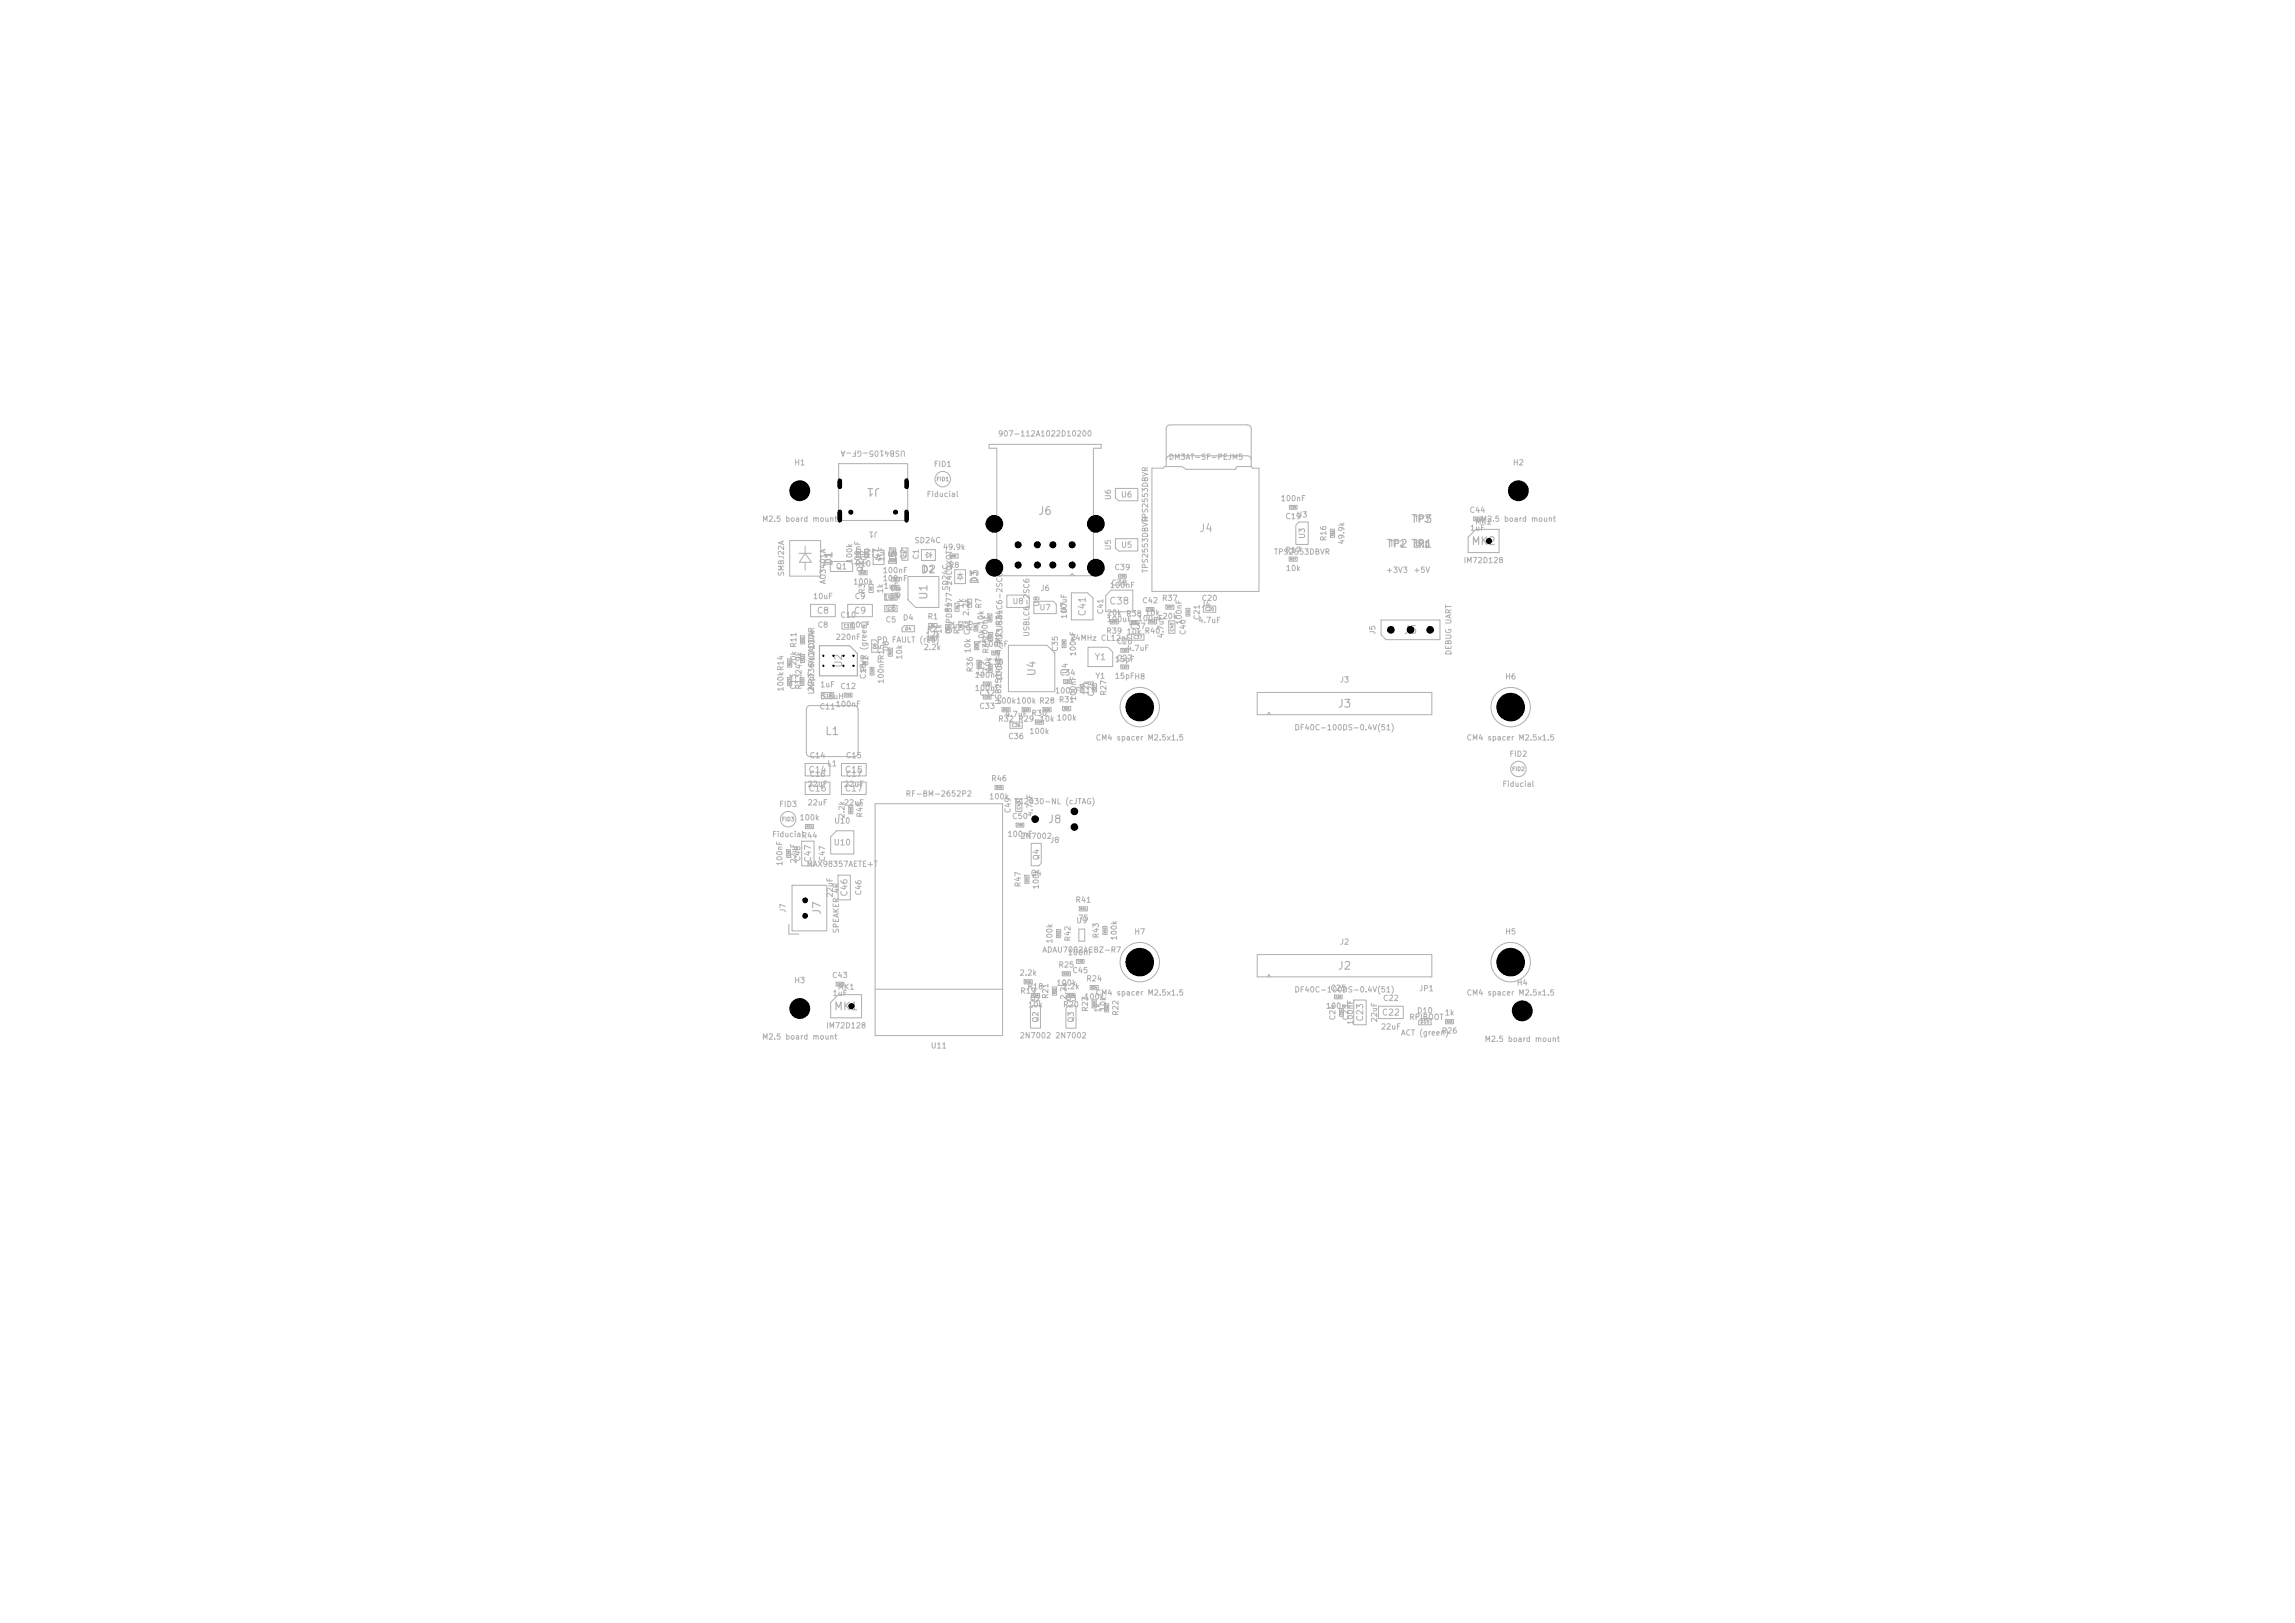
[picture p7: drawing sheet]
<svg xmlns="http://www.w3.org/2000/svg" width="297mm" height="210mm" viewBox="0 0 297 210" stroke-linecap="round" stroke-linejoin="round" font-family="sans-serif">
<defs><g id="words">
<g font-size="1" fill="#afafaf">
<text x="102.4" y="64.3">H1</text>
<text x="114" y="62.9" transform="rotate(-180 114 62.9)">J1</text>
<text x="195.4" y="64.3">H2</text>
<text x="134.3" y="66.9">J6</text>
<text x="155.1" y="69.1">J4</text>
<text x="179.3" y="71.1">TP2 TP1</text>
<text x="182.5" y="67.9">TP3</text>
<text x="190.4" y="70.8">MK2</text>
<text x="108" y="73.3" transform="rotate(-90 108 73.3)">D1</text>
<text x="116.3" y="73.2" transform="rotate(-90 116.3 73.2)">D5</text>
<text x="119.1" y="74.4">D2</text>
<text x="120.3" y="77.7" transform="rotate(-90 120.3 77.7)">U1</text>
<text x="126.9" y="75.7" transform="rotate(-90 126.9 75.7)">D3</text>
<text x="181.6" y="82.3">J5</text>
<text x="134.3" y="87.6" transform="rotate(-90 134.3 87.6)">U4</text>
<text x="106.7" y="95.4">L1</text>
<text x="173" y="91.8">J3</text>
<text x="135.5" y="106.8">J8</text>
<text x="106.5" y="118.5" transform="rotate(-90 106.5 118.5)">J7</text>
<text x="173" y="125.7">J2</text>
<text x="102.4" y="131.3">H3</text>
<text x="107.9" y="131">MK1</text>
<text x="195.9" y="131.6">H4</text>
</g>
<g font-size=".9" fill="#afafaf">
<text x="140.7" y="79.8" transform="rotate(-90 140.7 79.8)">C41</text>
<text x="143.5" y="78.4">C38</text>
<text x="109.2" y="86.5" transform="rotate(-90 109.2 86.5)">U2</text>
</g>
<g font-size=".8" fill="#afafaf">
<text x="105.6" y="79.6">C8</text>
<text x="110.4" y="79.6">C9</text>
<text x="141.6" y="85.6">Y1</text>
<text x="104.6" y="100.2">C14</text>
<text x="109.3" y="100.2">C15</text>
<text x="104.6" y="102.6">C16</text>
<text x="109.3" y="102.6">C17</text>
<text x="105.2" y="111.7" transform="rotate(-90 105.2 111.7)">C47</text>
<text x="107.8" y="109.6">U10</text>
<text x="109.9" y="116.1" transform="rotate(-90 109.9 116.1)">C46</text>
<text x="178.8" y="131.6">C22</text>
<text x="176.6" y="132.2" transform="rotate(-90 176.6 132.2)">C23</text>
</g>
<g font-size=".7" fill="#afafaf">
<text x="117.3" y="58.1" transform="rotate(-180 117.3 58.1)">USB4105-GF-A</text>
<text x="129.1" y="56.6">907-112A1022D10200</text>
<text x="151.2" y="59.7">DM3AT-SF-PEJM5</text>
<text x="102.7" y="60.4">H1</text>
<text x="119.9" y="64.5">Fiducial</text>
<text x="120.8" y="60.6">FID1</text>
<text x="143.9" y="64.8" transform="rotate(-90 143.9 64.8)">U6</text>
<text x="145" y="64.5">U6</text>
<text x="165.7" y="65">100nF</text>
<text x="195.7" y="60.4">H2</text>
<text x="98.6" y="67.7">M2.5 board mount</text>
<text x="113.7" y="68.6" transform="rotate(-180 113.7 68.6)">J1</text>
<text x="118.3" y="70.5">SD24C</text>
<text x="122" y="71.3">49.9k</text>
<text x="143.9" y="71.3" transform="rotate(-90 143.9 71.3)">U5</text>
<text x="145" y="71">U5</text>
<text x="148.7" y="67.7" transform="rotate(-90 148.7 67.7)">TPS2553DBVR</text>
<text x="164.8" y="71.9">TPS2553DBVR</text>
<text x="166.3" y="67.3">C19</text>
<text x="166.3" y="71.7">R17</text>
<text x="167.7" y="67.1">U3</text>
<text x="169" y="69.8" transform="rotate(-90 169 69.8)">U3</text>
<text x="171.8" y="70.1" transform="rotate(-90 171.8 70.1)">R16</text>
<text x="174.1" y="70.5" transform="rotate(-90 174.1 70.5)">49.9k</text>
<text x="179.8" y="70.9">TP2</text>
<text x="182.9" y="71.1">GND</text>
<text x="183" y="67.7">TP3</text>
<text x="183" y="70.9">TP1</text>
<text x="190.1" y="66.5">C44</text>
<text x="190.2" y="68.8">1uF</text>
<text x="190.8" y="68">MK2</text>
<text x="191.6" y="67.7">M2.5 board mount</text>
<text x="101.6" y="74.6" transform="rotate(-90 101.6 74.6)">SMBJ22A</text>
<text x="105.1" y="77.7">10uF</text>
<text x="107" y="75.7" transform="rotate(-90 107 75.7)">AO3401A</text>
<text x="108.1" y="73.8">Q1</text>
<text x="110.3" y="75.8">100k</text>
<text x="110.5" y="73" transform="rotate(-90 110.5 73)">100k</text>
<text x="110.5" y="77.7">C9</text>
<text x="110.6" y="73.5">R10</text>
<text x="111.5" y="73.3" transform="rotate(-90 111.5 73.3)">100nF</text>
<text x="111.8" y="74.1" transform="rotate(-90 111.8 74.1)">Q1</text>
<text x="112.1" y="76.9" transform="rotate(-90 112.1 76.9)">R3</text>
<text x="112.3" y="73.3" transform="rotate(-90 112.3 73.3)">10V</text>
<text x="112.8" y="72.4" transform="rotate(-90 112.8 72.4)">R9</text>
<text x="113.8" y="72.4" transform="rotate(-90 113.8 72.4)">C7</text>
<text x="114.2" y="74.3">100nF</text>
<text x="114.2" y="75.4">100nF</text>
<text x="114.3" y="76.4">1uF</text>
<text x="114.3" y="77.9">1uF</text>
<text x="114.4" y="76.8" transform="rotate(-90 114.4 76.8)">1k</text>
<text x="114.6" y="72.7" transform="rotate(-90 114.6 72.7)">1uF</text>
<text x="115.1" y="76.7">C6</text>
<text x="115.1" y="77.7">C4</text>
<text x="116.2" y="72.7" transform="rotate(-90 116.2 72.7)">1uF</text>
<text x="116.7" y="77.4" transform="rotate(-90 116.7 77.4)">U1</text>
<text x="117.5" y="72.5" transform="rotate(-90 117.5 72.5)">C2</text>
<text x="119.1" y="72.5" transform="rotate(-90 119.1 72.5)">C1</text>
<text x="122.7" y="73.7">R8</text>
<text x="122.9" y="76.5" transform="rotate(-90 122.9 76.5)">SD24C</text>
<text x="134.6" y="76.6">J6</text>
<text x="143.6" y="76.3">100nF</text>
<text x="143.8" y="75.9">C38</text>
<text x="144.2" y="73.9">C39</text>
<text x="148.7" y="74.2" transform="rotate(-90 148.7 74.2)">TPS2553DBVR</text>
<text x="150.3" y="77.9">R37</text>
<text x="155.4" y="77.9">C20</text>
<text x="166.3" y="74.1">10k</text>
<text x="179.3" y="74.3">+3V3</text>
<text x="182.9" y="74.3">+5V</text>
<text x="189.3" y="73">IM72D128</text>
<text x="105.7" y="81.4">C8</text>
<text x="108.1" y="83">220nF</text>
<text x="108.7" y="80.1">C10</text>
<text x="109.9" y="81.4">10uF</text>
<text x="113.4" y="83.3">PD FAULT (red)</text>
<text x="114.5" y="79.2">C3</text>
<text x="114.5" y="80.7">C5</text>
<text x="116.8" y="80.5">D4</text>
<text x="119.7" y="82.7">12k</text>
<text x="119.9" y="81.9">R2</text>
<text x="120" y="80.3">R1</text>
<text x="122" y="82.1" transform="rotate(-90 122 82.1)">1k</text>
<text x="123.2" y="79.3" transform="rotate(-90 123.2 79.3)">R4</text>
<text x="123.4" y="82.1" transform="rotate(-90 123.4 82.1)">CYPD3177-24LQXQT</text>
<text x="123.7" y="81.7" transform="rotate(-90 123.7 81.7)">1k</text>
<text x="124.4" y="82.1" transform="rotate(-90 124.4 82.1)">R5</text>
<text x="124.8" y="78.7" transform="rotate(-90 124.8 78.7)">1k</text>
<text x="125.6" y="79.8" transform="rotate(-90 125.6 79.8)">2.2k</text>
<text x="126.1" y="81.7" transform="rotate(-90 126.1 81.7)">R6</text>
<text x="127.2" y="83.9">100nF</text>
<text x="127.2" y="78.8" transform="rotate(-90 127.2 78.8)">R7</text>
<text x="127.6" y="83.4" transform="rotate(-90 127.6 83.4)">10k 10k</text>
<text x="128" y="82.8" transform="rotate(-90 128 82.8)">100nF</text>
<text x="129.9" y="83.4" transform="rotate(-90 129.9 83.4)">R33 R34</text>
<text x="131" y="78.3">U8</text>
<text x="133.4" y="82.5" transform="rotate(-90 133.4 82.5)">USBLC6-2SC6</text>
<text x="134.5" y="79.1">U7</text>
<text x="134.7" y="78.6" transform="rotate(-90 134.7 78.6)">U8</text>
<text x="138.2" y="79.4" transform="rotate(-90 138.2 79.4)">U7</text>
<text x="138.2" y="80.1" transform="rotate(-90 138.2 80.1)">100uF</text>
<text x="138.4" y="83.1">24MHz CL12pF</text>
<text x="142.9" y="79.5" transform="rotate(-90 142.9 79.5)">C41</text>
<text x="143.1" y="82.2">R39</text>
<text x="143.2" y="80.6">100uF</text>
<text x="143.2" y="79.8">20k R38</text>
<text x="144.5" y="83.5">C26</text>
<text x="145.7" y="82.3">10k R40</text>
<text x="146.2" y="81.5">C37</text>
<text x="147.2" y="80.6">100nF</text>
<text x="147.8" y="78.2">C42</text>
<text x="148.1" y="79.8">10k</text>
<text x="150.4" y="80.3">20k</text>
<text x="150.8" y="82.7" transform="rotate(-90 150.8 82.7)">4.7uF</text>
<text x="153.1" y="80.9" transform="rotate(-90 153.1 80.9)">100nF</text>
<text x="153.6" y="82.2" transform="rotate(-90 153.6 82.2)">C40</text>
<text x="155" y="80.8">4.7uF</text>
<text x="155.4" y="78.8">J4</text>
<text x="155.4" y="80.3" transform="rotate(-90 155.4 80.3)">C21</text>
<text x="178.2" y="82.2" transform="rotate(-90 178.2 82.2)">J5</text>
<text x="101.6" y="89.6" transform="rotate(-90 101.6 89.6)">100kR14</text>
<text x="103.2" y="89.3" transform="rotate(-90 103.2 89.3)">C13</text>
<text x="103.2" y="86.2" transform="rotate(-90 103.2 86.2)">20k R11</text>
<text x="103.9" y="89.3" transform="rotate(-90 103.9 89.3)">R1324.9k</text>
<text x="105.5" y="89.6" transform="rotate(-90 105.5 89.6)">22pF</text>
<text x="105.5" y="89.9" transform="rotate(-90 105.5 89.9)">LMR33640ADDAR</text>
<text x="105.6" y="86.3" transform="rotate(-90 105.6 86.3)">R12100k</text>
<text x="106.1" y="89.1">1uF</text>
<text x="108.7" y="89.3">C12</text>
<text x="112.2" y="87.9" transform="rotate(-90 112.2 87.9)">C18</text>
<text x="112.3" y="87" transform="rotate(-90 112.3 87)">PWR (green)</text>
<text x="112.5" y="86.3" transform="rotate(-90 112.5 86.3)">U2</text>
<text x="114.5" y="88.5" transform="rotate(-90 114.5 88.5)">100nFR15</text>
<text x="115.2" y="84.4" transform="rotate(-90 115.2 84.4)">D6</text>
<text x="116.9" y="85.4" transform="rotate(-90 116.9 85.4)">10k</text>
<text x="119.5" y="84.3">2.2k</text>
<text x="125.8" y="84.6" transform="rotate(-90 125.8 84.6)">10k C31</text>
<text x="126.1" y="87" transform="rotate(-90 126.1 87)">R36</text>
<text x="126.1" y="87.9">100nF</text>
<text x="126.1" y="89.6">100nF</text>
<text x="127.5" y="87.6" transform="rotate(-90 127.5 87.6)">C29</text>
<text x="127.8" y="86.2">C30</text>
<text x="128.1" y="84.6" transform="rotate(-90 128.1 84.6)">R35</text>
<text x="128.4" y="87" transform="rotate(-90 128.4 87)">10k</text>
<text x="129.9" y="88.2" transform="rotate(-90 129.9 88.2)">100nF</text>
<text x="136.5" y="89.9">100nF</text>
<text x="137.1" y="87.6">C34</text>
<text x="137.1" y="84.4" transform="rotate(-90 137.1 84.4)">C35</text>
<text x="138.3" y="87.3" transform="rotate(-90 138.3 87.3)">U4</text>
<text x="139.4" y="85" transform="rotate(-90 139.4 85)">100nF</text>
<text x="141.7" y="88">Y1</text>
<text x="144.2" y="85.8">15pF</text>
<text x="144.2" y="88">15pFH8</text>
<text x="144.5" y="85.7">C27</text>
<text x="145.7" y="84.4">4.7uF</text>
<text x="173.3" y="88.5">J3</text>
<text x="188" y="84.9" transform="rotate(-90 188 84.9)">DEBUG UART</text>
<text x="194.7" y="88.1">H6</text>
<text x="106" y="92">C11</text>
<text x="106.1" y="90.6">6.8uH</text>
<text x="108.1" y="91.6">100nF</text>
<text x="126.7" y="90.2">C32</text>
<text x="126.7" y="91.9">C33</text>
<text x="128.8" y="91.2">100k100k R28 R31</text>
<text x="129.1" y="93.5">R32 R29</text>
<text x="129.7" y="91.3" transform="rotate(-90 129.7 91.3)">USB2514BT-I/M2USBLC6-2SC6</text>
<text x="130" y="92.9">4.7uF R30</text>
<text x="130.4" y="95.8">C36</text>
<text x="133.1" y="95.1">100k</text>
<text x="134.5" y="93.5">10k 100k</text>
<text x="139.4" y="90.8" transform="rotate(-90 139.4 90.8)">100nF</text>
<text x="141" y="90" transform="rotate(-90 141 90)">12k</text>
<text x="141.7" y="96">CM4 spacer M2.5x1.5</text>
<text x="141.7" y="90.2" transform="rotate(-90 141.7 90.2)">C28</text>
<text x="143.3" y="90.1" transform="rotate(-90 143.3 90.1)">R27</text>
<text x="167.4" y="94.7">DF40C-100DS-0.4V(51)</text>
<text x="189.7" y="96">CM4 spacer M2.5x1.5</text>
<text x="104.4" y="102">22uF</text>
<text x="104.7" y="98.3">C14</text>
<text x="104.7" y="100.7">C16</text>
<text x="107" y="99.3">L1</text>
<text x="109.1" y="102">22uF</text>
<text x="109.4" y="98.3">C15</text>
<text x="109.4" y="100.7">C17</text>
<text x="128.2" y="101.3">R46</text>
<text x="194.4" y="102">Fiducial</text>
<text x="195.3" y="98.1">FID2</text>
<text x="100.8" y="104.6">FID3</text>
<text x="103.4" y="106.3">100k</text>
<text x="104.4" y="104.4">22uF</text>
<text x="107.9" y="106.7">U10</text>
<text x="109.1" y="104.4">22uF</text>
<text x="109.5" y="106" transform="rotate(-90 109.5 106)">2.2k</text>
<text x="111.8" y="105.9" transform="rotate(-90 111.8 105.9)">R45</text>
<text x="117.1" y="103.2">RF-BM-2652P2</text>
<text x="127.9" y="103.6">100k</text>
<text x="130.9" y="106.1">C50</text>
<text x="131" y="105.3" transform="rotate(-90 131 105.3)">C49</text>
<text x="131.2" y="104.2">TC2030-NL (cJTAG)</text>
<text x="133.8" y="105.7" transform="rotate(-90 133.8 105.7)">4.7uF</text>
<text x="99.9" y="108.5">Fiducial</text>
<text x="101.4" y="112.1" transform="rotate(-90 101.4 112.1)">100nF</text>
<text x="103.2" y="111.8" transform="rotate(-90 103.2 111.8)">22uF</text>
<text x="103.7" y="108.7">R44</text>
<text x="103.7" y="111.5" transform="rotate(-90 103.7 111.5)">C48</text>
<text x="104.3" y="112.3">MAX98357AETE+T</text>
<text x="106.9" y="111.5" transform="rotate(-90 106.9 111.5)">C47</text>
<text x="130.3" y="108.5">100nF</text>
<text x="132" y="108.7">2N7002</text>
<text x="133.3" y="113.5">Q4</text>
<text x="134.6" y="111.4" transform="rotate(-90 134.6 111.4)">Q4</text>
<text x="135.8" y="109.2">J8</text>
<text x="101.8" y="118.2" transform="rotate(-90 101.8 118.2)">J7</text>
<text x="107.9" y="116.2" transform="rotate(-90 107.9 116.2)">22uF</text>
<text x="111.6" y="115.9" transform="rotate(-90 111.6 115.9)">C46</text>
<text x="132.3" y="114.9" transform="rotate(-90 132.3 114.9)">R47</text>
<text x="134.6" y="115.1" transform="rotate(-90 134.6 115.1)">100k</text>
<text x="139.1" y="117">R41</text>
<text x="139.2" y="119.6">U9</text>
<text x="139.5" y="119.3">75</text>
<text x="108.7" y="120.8" transform="rotate(-90 108.7 120.8)">SPEAKER 4R</text>
<text x="134.8" y="123.4">ADAU7002ACBZ-R7</text>
<text x="136.4" y="122.2" transform="rotate(-90 136.4 122.2)">100k</text>
<text x="136.9" y="125.4">R25</text>
<text x="138.1" y="123.8">100nF</text>
<text x="138.7" y="121.9" transform="rotate(-90 138.7 121.9)">R42</text>
<text x="142.4" y="121.5" transform="rotate(-90 142.4 121.5)">R43</text>
<text x="144.7" y="121.8" transform="rotate(-90 144.7 121.8)">100k</text>
<text x="146.7" y="121.1">H7</text>
<text x="173.3" y="122.4">J2</text>
<text x="194.7" y="121.1">H5</text>
<text x="102.7" y="127.4">H3</text>
<text x="107.6" y="126.7">C43</text>
<text x="107.7" y="129">1uF</text>
<text x="108.3" y="128.2">MK1</text>
<text x="131.9" y="126.4">2.2k</text>
<text x="132" y="128.7">R19</text>
<text x="132.9" y="128.2">R18</text>
<text x="133" y="130.5">10k</text>
<text x="133.2" y="129.7">Q2</text>
<text x="135.8" y="129.3" transform="rotate(-90 135.8 129.3)">R21</text>
<text x="136.6" y="127.7">100k</text>
<text x="137.4" y="128.2">2.2k</text>
<text x="137.5" y="130.5">R20</text>
<text x="137.8" y="129.7">Q3</text>
<text x="138.2" y="129.4" transform="rotate(-90 138.2 129.4)">2.2k</text>
<text x="138.7" y="126.1">C45</text>
<text x="140.2" y="129.5">100k</text>
<text x="140.5" y="127.2">R24</text>
<text x="141" y="131" transform="rotate(-90 141 131)">R23</text>
<text x="141.7" y="129">CM4 spacer M2.5x1.5</text>
<text x="142.6" y="131.1" transform="rotate(-90 142.6 131.1)">1k</text>
<text x="143.3" y="130.9" transform="rotate(-90 143.3 130.9)">10k</text>
<text x="144.9" y="131.5" transform="rotate(-90 144.9 131.5)">R22</text>
<text x="167.4" y="128.6">DF40C-100DS-0.4V(51)</text>
<text x="171.5" y="130.7">100nF</text>
<text x="172.1" y="128.4">C25</text>
<text x="178.9" y="129.7">C22</text>
<text x="183.3" y="131.3">D10</text>
<text x="183.6" y="128.4">JP1</text>
<text x="186.9" y="131.6">1k</text>
<text x="189.7" y="129">CM4 spacer M2.5x1.5</text>
<text x="196.2" y="127.7">H4</text>
<text x="98.6" y="134.7">M2.5 board mount</text>
<text x="106.8" y="133.2">IM72D128</text>
<text x="120.4" y="135.8">U11</text>
<text x="131.9" y="134.5">2N7002</text>
<text x="134.5" y="132.4" transform="rotate(-90 134.5 132.4)">Q2</text>
<text x="136.5" y="134.5">2N7002</text>
<text x="139.1" y="132.4" transform="rotate(-90 139.1 132.4)">Q3</text>
<text x="173" y="132.1" transform="rotate(-90 173 132.1)">C24</text>
<text x="174.7" y="132.1" transform="rotate(-90 174.7 132.1)">C23</text>
<text x="175.3" y="132.7" transform="rotate(-90 175.3 132.7)">100nF</text>
<text x="178.4" y="132.4" transform="rotate(-90 178.4 132.4)">22uF</text>
<text x="178.6" y="133.4">22uF</text>
<text x="181.2" y="134.2">ACT (green)</text>
<text x="182.3" y="132.1">RPIBOOT</text>
<text x="186.5" y="133.9">R26</text>
<text x="192.1" y="135">M2.5 board mount</text>
</g>
<g font-size=".5" fill="#afafaf">
<text x="121.1" y="62.4">FID1</text>
<text x="195.6" y="99.9">FID2</text>
<text x="101.1" y="106.4">FID3</text>
</g>
<g font-size=".4" fill="#afafaf">
<text x="114.9" y="77.6">C3</text>
<text x="115.8" y="72.1" transform="rotate(-90 115.8 72.1)">C2</text>
<text x="117.4" y="72.1" transform="rotate(-90 117.4 72.1)">C1</text>
<text x="109.1" y="81.3">C10</text>
<text x="114.9" y="79.1">C5</text>
<text x="117.1" y="81.7">D4</text>
<text x="146.6" y="82.7">C37</text>
<text x="152" y="81.8" transform="rotate(-90 152 81.8)">C40</text>
<text x="155.9" y="79.1">C20</text>
<text x="113.5" y="84" transform="rotate(-90 113.5 84)">D6</text>
<text x="106.5" y="90.3">C11</text>
<text x="130.9" y="94.1">C36</text>
<text x="132.2" y="104.8" transform="rotate(-90 132.2 104.8)">C49</text>
<text x="183.8" y="132.5">D10</text>
</g>
<g font-size=".3" fill="#afafaf">
<text x="167" y="65.8">C19</text>
<text x="111.3" y="71.9" transform="rotate(-90 111.3 71.9)">R9</text>
<text x="112.3" y="71.9" transform="rotate(-90 112.3 71.9)">C7</text>
<text x="172.6" y="69.4" transform="rotate(-90 172.6 69.4)">R16</text>
<text x="190.8" y="67.3">C44</text>
<text x="111.3" y="74.3">R10</text>
<text x="112.9" y="76.4" transform="rotate(-90 112.9 76.4)">R3</text>
<text x="115.6" y="75.1">C6</text>
<text x="115.6" y="76.2">C4</text>
<text x="123.2" y="72.1">R8</text>
<text x="144.9" y="74.7">C39</text>
<text x="167" y="72.5">R17</text>
<text x="104.1" y="83.2" transform="rotate(-90 104.1 83.2)">R11</text>
<text x="120.4" y="82.8">R2</text>
<text x="120.5" y="81.1">R1</text>
<text x="122.8" y="81.7" transform="rotate(-90 122.8 81.7)">R5</text>
<text x="124" y="78.9" transform="rotate(-90 124 78.9)">R4</text>
<text x="124.5" y="81.3" transform="rotate(-90 124.5 81.3)">R6</text>
<text x="125.7" y="78.3" transform="rotate(-90 125.7 78.3)">R7</text>
<text x="126.5" y="81.5" transform="rotate(-90 126.5 81.5)">C31</text>
<text x="126.6" y="84" transform="rotate(-90 126.6 84)">R35</text>
<text x="128.3" y="80.4" transform="rotate(-90 128.3 80.4)">R34</text>
<text x="128.4" y="82.8" transform="rotate(-90 128.4 82.8)">R33</text>
<text x="137.9" y="83.7" transform="rotate(-90 137.9 83.7)">C35</text>
<text x="143.8" y="80.7">R39</text>
<text x="146.3" y="80.8">R38</text>
<text x="148.5" y="79">C42</text>
<text x="148.7" y="80.7">R40</text>
<text x="151" y="78.8">R37</text>
<text x="153.9" y="79.6" transform="rotate(-90 153.9 79.6)">C21</text>
<text x="102.4" y="88.6" transform="rotate(-90 102.4 88.6)">R13</text>
<text x="102.4" y="86.2" transform="rotate(-90 102.4 86.2)">R14</text>
<text x="104" y="88.6" transform="rotate(-90 104 88.6)">C13</text>
<text x="104.1" y="85.6" transform="rotate(-90 104.1 85.6)">R12</text>
<text x="113" y="87.2" transform="rotate(-90 113 87.2)">C18</text>
<text x="115.4" y="84.8" transform="rotate(-90 115.4 84.8)">R15</text>
<text x="126.9" y="86.4" transform="rotate(-90 126.9 86.4)">R36</text>
<text x="127.4" y="88.7">C32</text>
<text x="128.3" y="86.9" transform="rotate(-90 128.3 86.9)">C29</text>
<text x="128.5" y="84.7">C30</text>
<text x="137.8" y="88.4">C34</text>
<text x="140.2" y="89.5" transform="rotate(-90 140.2 89.5)">C28</text>
<text x="141.8" y="89.4" transform="rotate(-90 141.8 89.4)">R27</text>
<text x="145.2" y="84.3">C26</text>
<text x="145.2" y="86.5">C27</text>
<text x="109.4" y="90.1">C12</text>
<text x="127.4" y="90.4">C33</text>
<text x="129.8" y="92">R32</text>
<text x="132.4" y="92">R29</text>
<text x="134.1" y="93.6">R30</text>
<text x="135.1" y="92">R28</text>
<text x="137.6" y="91.9">R31</text>
<text x="104.4" y="107.1">R44</text>
<text x="110.3" y="105.2" transform="rotate(-90 110.3 105.2)">R45</text>
<text x="128.9" y="102.1">R46</text>
<text x="131.6" y="107">C50</text>
<text x="102.2" y="110.8" transform="rotate(-90 102.2 110.8)">C48</text>
<text x="133.1" y="114.2" transform="rotate(-90 133.1 114.2)">R47</text>
<text x="139.8" y="117.8">R41</text>
<text x="137.2" y="121.2" transform="rotate(-90 137.2 121.2)">R42</text>
<text x="139.4" y="124.6">C45</text>
<text x="143.2" y="120.8" transform="rotate(-90 143.2 120.8)">R43</text>
<text x="108.3" y="127.5">C43</text>
<text x="132.7" y="127.2">R19</text>
<text x="133.6" y="129">R18</text>
<text x="136.7" y="128.6" transform="rotate(-90 136.7 128.6)">R21</text>
<text x="137.6" y="126.2">R25</text>
<text x="138.2" y="129">R20</text>
<text x="141.2" y="128">R24</text>
<text x="141.8" y="130.3" transform="rotate(-90 141.8 130.3)">R23</text>
<text x="143.4" y="130.8" transform="rotate(-90 143.4 130.8)">R22</text>
<text x="172.8" y="129.2">C25</text>
<text x="173.8" y="131.4" transform="rotate(-90 173.8 131.4)">C24</text>
<text x="187.2" y="132.4">R26</text>
</g>
</g></defs>
<g fill="none" stroke="#afafaf" stroke-width=".13">
<path d="M108.5 60h9v7.3h-9zM128 57.5h14.5v.5h-1v16.5h-12.5v-16.5h-1zM150.9 59.5a.5 .5 0 0 1 .5-.5h10a.5 .5 0 0 1 .5 .5M102.2 70h4v4.6h-4zM103.4 71.6h1.6M104.2 71.6l.8 1.2h-1.6zM104.2 70.7v.9M104.2 72.8v.9M104.9 78.2h3.2v1.6h-3.2zM107.4 72.7h2.6l.4 .3v1h-3zM109.7 78.2h3.2v1.6h-3.2zM110.8 71.1h.6v1h-.6z"/>
<path d="M111.2 73.8h1v.6h-1zM111.9 71.1h.5v1h-.5zM112.5 75.6h.5v1.1h-.5zM113 71.3h1.4v1.8h-1.4zM113.3 71.9h.7M113.7 71.9l.3 .5h-.7zM113.7 71.7v.2M113.7 72.4v.2M114.5 76.8h1.6v.9h-1.6zM114.5 78.4h1.6v.7h-1.6zM115.1 70.9h.8v1.6h-.8zM115.4 74.7h1v.5h-1z"/>
<path d="M115.4 75.7h1v.6h-1zM116.7 70.9h.8v1.6h-.8zM117.5 74.6h4v4h-3l-1-1zM119.3 71.1h1.7v1.4h-1.7zM119.7 71.8h.2M119.9 71.5l.6 .3-.6 .4zM120.5 71.8h.1M120.5 71.5v.7M122.9 71.7h1.1v.5h-1.1zM123.5 73.7h1.4v1.8h-1.4zM123.6 78.1h.5v1h-.5zM123.9 74.3h.7"/>
<path d="M124.3 74.3l.3 .5h-.7zM124.3 74.1v.2M124.3 74.8v.3M125.2 77.5h.5v1.1h-.5zM127.8 79.4h.6v1.1h-.6zM130.3 77h2.5l.4 .4v1.2h-2.9zM133.8 77.8h2.5l.4 .4v1.2h-2.9zM138.5 74.5l.2-.3 .3 .3M138.6 76.7h2.1l.7 .7v2.8h-2.8zM143.8 76.4h2.8v2.8h-3.5v-2.1zM144.3 69.7h2.9v1.6h-2.4l-.5-.4zM144.3 63.2h2.9v1.6h-2.4l-.5-.4z"/>
<path d="M144.8 74.3h1v.5h-1zM148.3 78.6h1v.5h-1zM149.1 60.6h1.4l.2-.2h2.3l.5 .3h6.4v-.1l.2-.2h1.8l.2 .2h.8v15.9h-13.8zM150.9 78.3h1v.5h-1zM150.9 60.4v-4.9a.5 .5 0 0 1 .5-.5h10a.5 .5 0 0 1 .5 .5v4.9M153.5 78.7h.5v1h-.5zM155.7 78.4h1.6v.8h-1.6zM166.8 72.1h1.1v.5h-1.1zM166.9 65.4h1v.5h-1zM168.1 67.6h1.2v2.8h-1.6v-2.4zM172.2 68.5h.5v1h-.5zM190 69.5l1-1h3v3h-4z"/>
<path d="M190.7 66.9h1v.5h-1zM101.9 85.3h.6v1h-.6zM101.9 87.7h.6v1h-.6zM103.5 87.7h.5v1h-.5zM103.6 82.3h.5v1h-.5zM103.6 84.7h.5v1h-.5zM104.2 98.8h3.2v1.6h-3.2zM104.5 91.4l.3-.1h5.7a.5 .5 0 0 1 .5 .5l.1 5.6a.5 .5 0 0 1-.6 .5h-5.7a.5 .5 0 0 1-.5-.5l.1-5.6zM106.3 89.6h1.6v.8h-1.6zM108.9 98.8h3.2v1.6h-3.2zM109 80.6h1.6v.8h-1.6zM109.3 89.7h1v.5h-1z"/>
<path d="M112.6 86.4h.5v1h-.5zM112.8 82.8h.5l.3 .3v1.3h-.8zM114.9 83.9h.6v1h-.6zM116.7 81.3l.3-.3h1.3v.8h-1.6zM120.1 82.3h1.1v.5h-1.1zM120.2 80.7h1.1v.5h-1.1zM122.4 80.9h.5v1h-.5zM124.1 80.5h.5v1h-.5zM126.1 80.7h.4v1h-.4zM126.1 83h.6v1.1h-.6zM126.4 85.4h.6v1.1h-.6zM127.3 88.3h1v.4h-1z"/>
<path d="M127.3 90h1v.4h-1zM127.9 86h.5v1h-.5zM127.9 81.8h.6v1.1h-.6zM128.4 84.3h1v.4h-1zM129.7 91.6h1v.5h-1zM130.5 83.5h5l1 1v5h-6zM130.7 93.4h1.6v.8h-1.6zM132.3 91.6h1v.5h-1zM134 93.2h1v.5h-1zM135 91.6h1v.5h-1zM137.5 82.8h.4v1h-.4zM137.5 91.4h1.1v.6h-1.1z"/>
<path d="M137.6 88h1v.4h-1zM139.8 88.6h.5v1h-.5zM140.8 83.7h2.6l.6 .7v1.9h-3.2zM141.4 88.5h.5v1h-.5zM143.7 80.2h1v.5h-1zM145.1 83.9h.9v.5h-.9zM145.1 86.1h.9v.5h-.9zM146.2 80.3h1.1v.5h-1.1zM146.5 82h1.5v.8h-1.5zM148.6 80.2h1.1v.5h-1.1zM151.2 80.3h.8v1.6h-.8zM162.7 89.6h22.6v2.9h-22.6z"/>
<path d="M164 92.5l.2-.3 .2 .3M178.7 80.2h7.6v2.6h-6.9l-.7-.7zM101.8 109.9h.5v1h-.5zM102.1 119.6v1.3h1.2M102.5 114.5h4.5v6h-4.5zM103.8 108.8h1.6v3.2h-1.6zM104.2 101.2h3.2v1.6h-3.2zM104.2 106.7h1.1v.5h-1.1zM108.2 107.5h2.3v3h-3v-2.3zM108.5 113.2h1.6v3.2h-1.6zM108.9 101.2h3.2v1.6h-3.2zM109.8 104.2h.6v1.1h-.6z"/>
<path d="M113.2 104h16.5v30h-16.5zM128.8 101.6h1v.6h-1zM131.5 103.4h.7v1.6h-.7zM131.5 106.5h1v.5h-1zM132.6 113.3h.6v1h-.6zM133.5 109.1h1.3v2.6l-.4 .3h-.9zM139.7 117.3h1v.6h-1zM142.7 119.9h.6v1h-.6zM108.2 127.1h1v.5h-1zM108.5 128.7h3v3h-4v-2zM113.2 128h16.5M132.5 126.8h1.1v.5h-1.1z"/>
<path d="M133.5 128.5h1v.6h-1zM133.7 130.1h.9v2.9h-1.3v-2.5zM136.2 127.7h.5v1.1h-.5zM136.7 120.3h.6v1h-.6zM137.5 125.7h1v.6h-1zM138.1 128.5h1v.6h-1zM138.3 130.1h.9v2.9h-1.3v-2.5zM139.3 124.2h1v.5h-1zM139.6 120.2h.8v1.6h-.8zM141.1 127.5h1v.6h-1zM141.3 129.4h.6v1h-.6zM142.9 129.9h.6v1h-.6z"/>
<path d="M162.7 123.5h22.6v2.9h-22.6zM164 126.4l.2-.3 .2 .3M172.7 128.8h1v.4h-1zM173.3 130.5h.6v1h-.6zM175.2 129.4h1.6v3.2h-1.6zM178.4 130.2h3.2v1.6h-3.2zM183.6 132.1l.3-.3h1.3v.8h-1.6zM187.1 131.9h1v.6h-1z"/>
<circle cx="122" cy="62" r="1"/>
<circle cx="147.5" cy="91.5" r="2.55"/>
<circle cx="195.5" cy="91.5" r="2.55"/>
<circle cx="196.5" cy="99.5" r="1"/>
<circle cx="102" cy="106" r="1"/>
<circle cx="147.5" cy="124.5" r="2.55"/>
<circle cx="195.5" cy="124.5" r="2.55"/>
</g>
<path d="M106 83.6h4l.9 1v2.9h-4.9z" fill="none" stroke="#afafaf" stroke-width=".15"/>
<g fill="#000">
<circle cx="103.5" cy="63.5" r="1.35"/>
<circle cx="110.1" cy="66.3" r=".33"/>
<circle cx="115.9" cy="66.3" r=".33"/>
<circle cx="128.7" cy="67.8" r="1.15"/>
<circle cx="128.7" cy="73.5" r="1.15"/>
<circle cx="131.8" cy="73.1" r=".46"/>
<circle cx="131.8" cy="70.5" r=".46"/>
<circle cx="134.2" cy="70.5" r=".46"/>
<circle cx="134.2" cy="73.1" r=".46"/>
<circle cx="136.2" cy="70.5" r=".46"/>
<circle cx="136.2" cy="73.1" r=".46"/>
<circle cx="138.8" cy="73.1" r=".46"/>
<circle cx="138.8" cy="70.5" r=".46"/>
<circle cx="141.8" cy="67.8" r="1.15"/>
<circle cx="141.8" cy="73.5" r="1.15"/>
<circle cx="192.7" cy="70" r=".4"/>
<circle cx="196.5" cy="63.5" r="1.35"/>
<circle cx="106.6" cy="86.2" r=".15"/>
<circle cx="106.6" cy="84.9" r=".15"/>
<circle cx="107.9" cy="86.2" r=".15"/>
<circle cx="107.9" cy="84.9" r=".15"/>
<circle cx="109.1" cy="86.2" r=".15"/>
<circle cx="109.1" cy="84.9" r=".15"/>
<circle cx="110.4" cy="86.2" r=".15"/>
<circle cx="110.4" cy="84.9" r=".15"/>
<circle cx="147.5" cy="91.5" r="1.85"/>
<circle cx="180" cy="81.5" r=".5"/>
<circle cx="182.5" cy="81.5" r=".5"/>
<circle cx="185.1" cy="81.5" r=".5"/>
<circle cx="195.5" cy="91.5" r="1.85"/>
<circle cx="104.2" cy="118.5" r=".37"/>
<circle cx="104.2" cy="116.5" r=".37"/>
<circle cx="134" cy="106" r=".5"/>
<circle cx="139" cy="105" r=".5"/>
<circle cx="139" cy="107" r=".5"/>
<circle cx="103.5" cy="130.5" r="1.35"/>
<circle cx="110.2" cy="130.2" r=".4"/>
<circle cx="147.5" cy="124.5" r="1.85"/>
<circle cx="195.5" cy="124.5" r="1.85"/>
<circle cx="197" cy="130.8" r="1.35"/>
</g>
<path d="M108.7 62.2v.8M108.7 66.2v1.1M117.3 62.2v.8M117.3 66.2v1.1" fill="none" stroke="#000" stroke-width=".6"/>
<use href="#words"/>
</svg>
